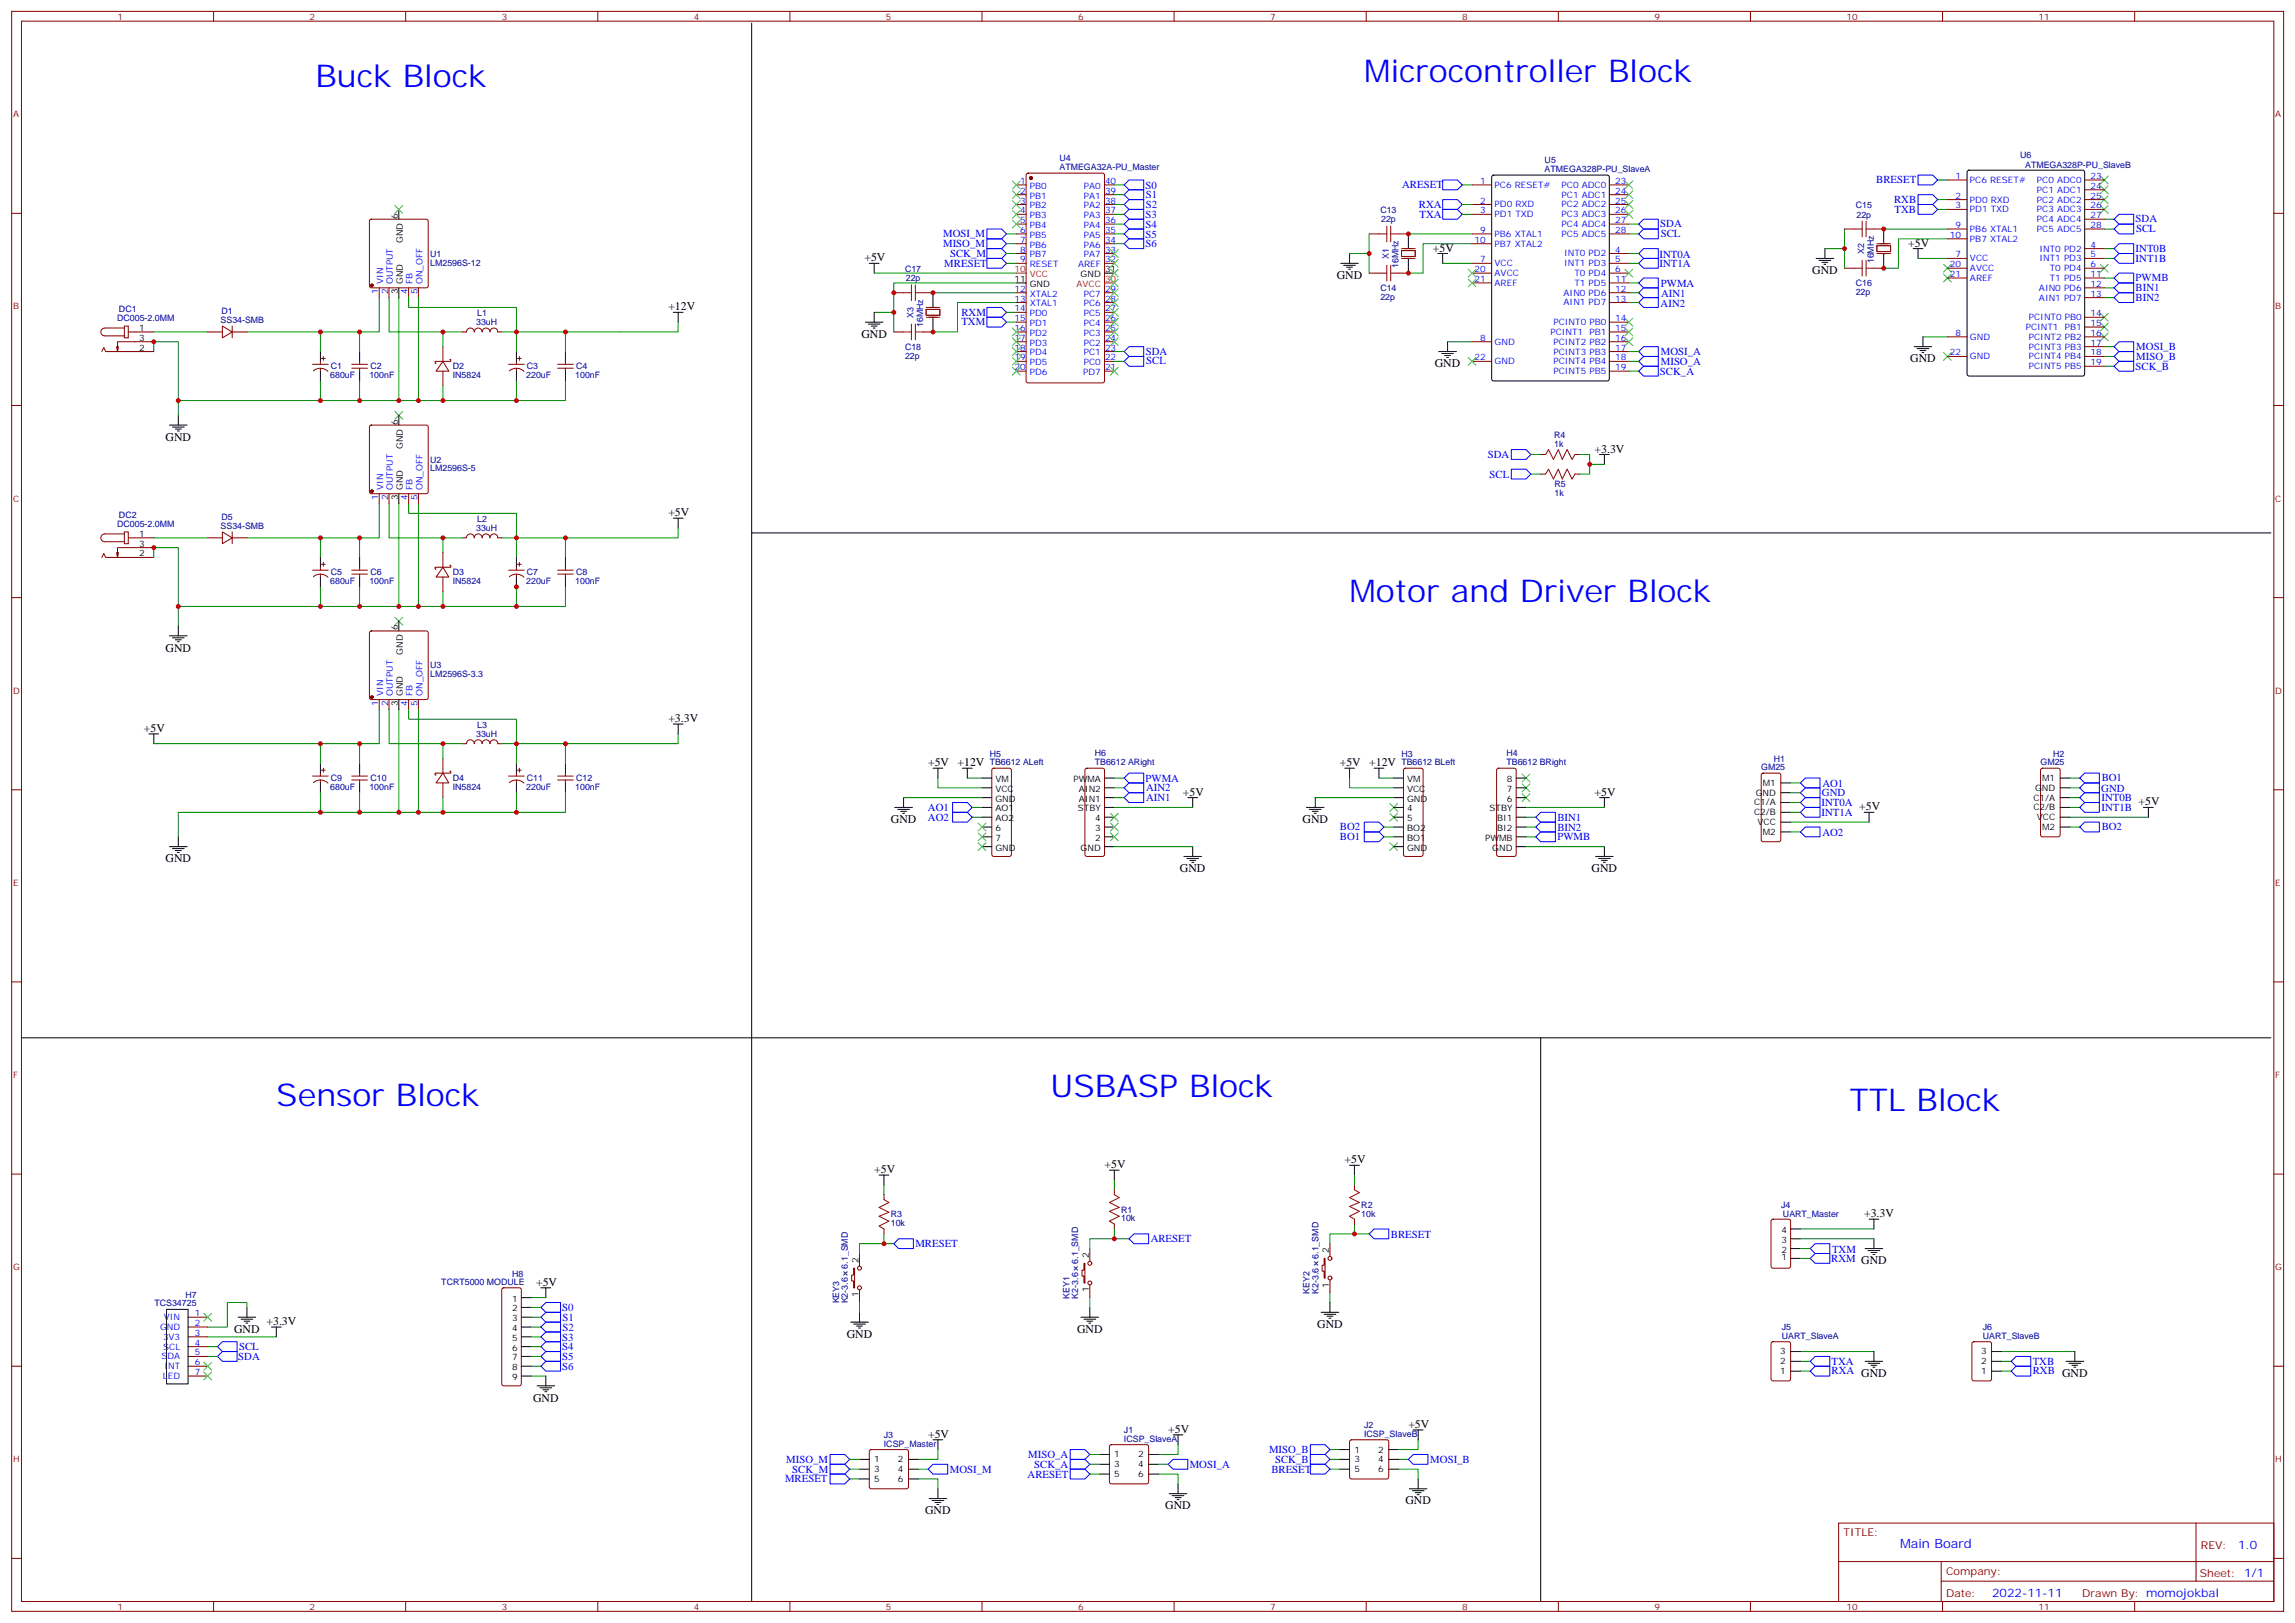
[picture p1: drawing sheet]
<svg xmlns="http://www.w3.org/2000/svg" width="826mm" height="584mm" viewBox="0 0 826 584" stroke-linecap="round" stroke-linejoin="round" font-family="sans-serif">
<defs><g id="words">
<g font-size="11.3" fill="#00f">
<text x="491" y="29.5">Microcontroller Block</text>
<text x="113.6" y="31.3">Buck Block</text>
<text x="485.7" y="216.5">Motor and Driver Block</text>
<text x="378.1" y="394.6">USBASP Block</text>
<text x="99.4" y="398.1">Sensor Block</text>
<text x="665.7" y="399.9">TTL Block</text>
</g>
<text font-size="4.6" fill="#00f" x="683.9" y="557.1">Main Board</text>
<g font-size="4.2">
<text x="686.8" y="88.8">+5V</text>
<text x="311.1" y="94.1">+5V</text>
<text x="515.7" y="90.5">+5V</text>
<text x="481.2" y="100.4">GND</text>
<text x="652.3" y="98.6">GND</text>
<text x="240.6" y="111.7">+12V</text>
<text x="310.1" y="121.6">GND</text>
<text x="687.5" y="130.4">GND</text>
<text x="516.4" y="132.2">GND</text>
<text x="59.6" y="158.6">GND</text>
<text x="573.9" y="162.8">+3.3V</text>
<text x="240.6" y="185.8">+5V</text>
<text x="59.6" y="234.5">GND</text>
<text x="51.8" y="263.4">+5V</text>
<text x="240.6" y="259.9">+3.3V</text>
<text x="334" y="275.7">+5V</text>
<text x="344.6" y="275.7">+12V</text>
<text x="482.2" y="275.7">+5V</text>
<text x="492.8" y="275.7">+12V</text>
<text x="425.8" y="286.3">+5V</text>
<text x="573.9" y="286.3">+5V</text>
<text x="669.2" y="291.6">+5V</text>
<text x="769.7" y="289.8">+5V</text>
<text x="320.6" y="296.2">GND</text>
<text x="468.8" y="296.2">GND</text>
<text x="59.6" y="310.3">GND</text>
<text x="424.7" y="313.8">GND</text>
<text x="572.9" y="313.8">GND</text>
<text x="484" y="418.6">+5V</text>
<text x="314.6" y="422.1">+5V</text>
<text x="397.5" y="420.4">+5V</text>
<text x="670.9" y="438">+3.3V</text>
<text x="192.9" y="462.7">+5V</text>
<text x="84.3" y="479.6">GND</text>
<text x="95.9" y="476.8">+3.3V</text>
<text x="387.7" y="479.6">GND</text>
<text x="474.1" y="477.9">GND</text>
<text x="304.8" y="481.4">GND</text>
<text x="191.9" y="504.3">GND</text>
<text x="420.5" y="515.6">+5V</text>
<text x="506.9" y="513.9">+5V</text>
<text x="334" y="517.4">+5V</text>
<text x="333" y="544.9">GND</text>
<text x="419.4" y="543.1">GND</text>
<text x="505.8" y="541.4">GND</text>
</g>
<g font-size="4.2" fill="#00f">
<text x="805.6" y="557.3">1.0</text>
<text x="717" y="574.7">2022-11-11</text>
</g>
<g font-size="3.9" fill="#00f">
<text x="675.3" y="66">BRESET</text>
<text x="412.3" y="67.9">S0</text>
<text x="412.4" y="71.4">S1</text>
<text x="504.7" y="67.7">ARESET</text>
<text x="412.4" y="74.9">S2</text>
<text x="510.7" y="75">RXA</text>
<text x="681.7" y="73">RXB</text>
<text x="681.9" y="76.6">TXB</text>
<text x="412.3" y="78.5">S3</text>
<text x="412.3" y="82">S4</text>
<text x="510.9" y="78.5">TXA</text>
<text x="597.6" y="81.8">SDA</text>
<text x="768.7" y="80">SDA</text>
<text x="768.9" y="83.5">SCL</text>
<text x="339.4" y="85.4">MOSI_M</text>
<text x="339.4" y="89">MISO_M</text>
<text x="412.3" y="85.5">S5</text>
<text x="412.3" y="89.1">S6</text>
<text x="597.8" y="85.3">SCL</text>
<text x="342" y="92.5">SCK_M</text>
<text x="597.3" y="92.7">INT0A</text>
<text x="768.7" y="94.2">INT1B</text>
<text x="768.7" y="90.7">INT0B</text>
<text x="339.9" y="96">MRESET</text>
<text x="597.3" y="96.2">INT1A</text>
<text x="768.7" y="101.2">PWMB</text>
<text x="597.8" y="103.2">PWMA</text>
<text x="597.8" y="106.7">AIN1</text>
<text x="768.7" y="104.8">BIN1</text>
<text x="346.1" y="113.6">RXM</text>
<text x="597.7" y="110.3">AIN2</text>
<text x="768.7" y="108.3">BIN2</text>
<text x="346" y="117.1">TXM</text>
<text x="412.4" y="127.6">SDA</text>
<text x="412.5" y="131.2">SCL</text>
<text x="597.8" y="127.9">MOSI_A</text>
<text x="597.8" y="131.4">MISO_A</text>
<text x="768.9" y="129.6">MISO_B</text>
<text x="768.9" y="126.1">MOSI_B</text>
<text x="597.5" y="134.9">SCK_A</text>
<text x="768.7" y="133.1">SCK_B</text>
<text x="535.5" y="164.8">SDA</text>
<text x="536.1" y="171.9">SCL</text>
<text x="412.3" y="281.3">PWMA</text>
<text x="756.4" y="281.2">BO1</text>
<text x="412.5" y="284.8">AIN2</text>
<text x="655.8" y="286.6">GND</text>
<text x="655.9" y="283.1">AO1</text>
<text x="756.3" y="284.8">GND</text>
<text x="334" y="291.8">AO1</text>
<text x="412.5" y="288.3">AIN1</text>
<text x="655.6" y="290.1">INT0A</text>
<text x="655.6" y="293.7">INT1A</text>
<text x="756.4" y="291.7">INT1B</text>
<text x="756.4" y="288.2">INT0B</text>
<text x="334" y="295.3">AO2</text>
<text x="482.2" y="298.8">BO2</text>
<text x="560.5" y="298.9">BIN2</text>
<text x="560.5" y="295.3">BIN1</text>
<text x="756.4" y="298.8">BO2</text>
<text x="482.2" y="302.4">BO1</text>
<text x="560.5" y="302.4">PWMB</text>
<text x="655.9" y="300.7">AO2</text>
<text x="329.5" y="448.7">MRESET</text>
<text x="414.2" y="447.1">ARESET</text>
<text x="500.6" y="445.3">BRESET</text>
<text x="659.1" y="454.3">RXM GND</text>
<text x="659.4" y="450.7">TXM</text>
<text x="202.4" y="471.8">S0</text>
<text x="202.5" y="478.9">S2</text>
<text x="202.5" y="475.3">S1</text>
<text x="86" y="485.8">SCL</text>
<text x="202.4" y="485.9">S4</text>
<text x="202.4" y="482.4">S3</text>
<text x="85.8" y="489.3">SDA</text>
<text x="202.4" y="489.5">S5</text>
<text x="659.2" y="491.1">TXA</text>
<text x="731.6" y="491.1">TXB</text>
<text x="202.4" y="493">S6</text>
<text x="659.2" y="494.6">RXA GND</text>
<text x="731.6" y="494.6">RXB GND</text>
<text x="283" y="526.4">MISO_M</text>
<text x="370.1" y="524.6">MISO_A</text>
<text x="456.8" y="522.9">MISO_B</text>
<text x="458.9" y="526.4">SCK_B</text>
<text x="514.8" y="526.5">MOSI_B</text>
<text x="282.5" y="533.5">MRESET</text>
<text x="285.2" y="529.9">SCK_M</text>
<text x="341.9" y="530">MOSI_M</text>
<text x="369.9" y="531.8">ARESET</text>
<text x="372.3" y="528.1">SCK_A</text>
<text x="428.2" y="528.3">MOSI_A</text>
<text x="457.6" y="529.9">BRESET</text>
</g>
<g font-size="3.9" fill="#800">
<text x="663.5" y="552.7">TITLE:</text>
<text x="792.2" y="557.3">REV:</text>
<text x="700.4" y="566.9">Company:</text>
<text x="791.8" y="567.5">Sheet: 1/1</text>
<text x="700.4" y="574.5">Date:</text>
<text x="749.5" y="574.6">Drawn By: momojokbal</text>
</g>
<g font-size="3.2" fill="#800">
<text x="42.3" y="7.1">1</text>
<text x="111.4" y="7.1">2</text>
<text x="180.6" y="7.1">3</text>
<text x="249.7" y="7.1">4</text>
<text x="318.9" y="7.1">5</text>
<text x="388" y="7.1">6</text>
<text x="457.2" y="7.1">7</text>
<text x="526.3" y="7.1">8</text>
<text x="595.5" y="7.1">9</text>
<text x="664.6" y="7.1">10</text>
<text x="733.7" y="7.1">11</text>
<text x="4.7" y="42.2">A</text>
<text x="818.9" y="42.2">A</text>
<text x="4.7" y="111.3">B</text>
<text x="818.9" y="111.3">B</text>
<text x="4.7" y="180.5">C</text>
<text x="818.9" y="180.5">C</text>
<text x="4.7" y="249.6">D</text>
<text x="818.9" y="249.6">D</text>
<text x="4.7" y="318.8">E</text>
<text x="818.9" y="318.8">E</text>
<text x="4.7" y="387.9">F</text>
<text x="818.9" y="387.9">F</text>
<text x="4.7" y="457.1">G</text>
<text x="818.9" y="457.1">G</text>
<text x="4.7" y="526.2">H</text>
<text x="818.9" y="526.2">H</text>
<text x="42.3" y="579.3">1</text>
<text x="111.4" y="579.3">2</text>
<text x="180.6" y="579.3">3</text>
<text x="249.7" y="579.3">4</text>
<text x="318.9" y="579.3">5</text>
<text x="388" y="579.3">6</text>
<text x="457.2" y="579.3">7</text>
<text x="526.3" y="579.3">8</text>
<text x="595.5" y="579.3">9</text>
<text x="664.6" y="579.3">10</text>
<text x="733.7" y="579.3">11</text>
</g>
<g font-size="3.2" fill="#000080">
<text x="381.3" y="58">U4</text>
<text x="556" y="58.8">U5</text>
<text x="727.1" y="57">U6</text>
<text x="381.3" y="61.2">ATMEGA32A-PU_Master</text>
<text x="556" y="61.9">ATMEGA328P-PU_SlaveA</text>
<text x="728.9" y="60.6">ATMEGA328P-PU_SlaveB</text>
<text x="496.8" y="76.5">C13</text>
<text x="667.9" y="74.8">C15</text>
<text x="497.1" y="80.1">22p</text>
<text x="668.2" y="78.3">22p</text>
<text x="154.8" y="95.5">LM2596S-12</text>
<text x="154.8" y="92.4">U1</text>
<text x="499.9" y="93.3" transform="rotate(-90 499.9 93.3)">X1</text>
<text x="671" y="91.5" transform="rotate(-90 671 91.5)">X2</text>
<text x="674.5" y="94.8" transform="rotate(-90 674.5 94.8)">16MHz</text>
<text x="325.7" y="97.7">C17</text>
<text x="326" y="101.2">22p</text>
<text x="503.4" y="96.5" transform="rotate(-90 503.4 96.5)">16MHz</text>
<text x="496.8" y="107.9">22p</text>
<text x="496.8" y="104.8">C14</text>
<text x="667.9" y="106.1">22p</text>
<text x="667.9" y="103">C16</text>
<text x="42.8" y="112.3">DC1</text>
<text x="79.7" y="113.1">D1</text>
<text x="171.7" y="113.8">L1</text>
<text x="42.2" y="115.4">DC005-2.0MM</text>
<text x="79.4" y="116.3">SS34-SMB</text>
<text x="171.4" y="117">33uH</text>
<text x="328.8" y="114.5" transform="rotate(-90 328.8 114.5)">X3</text>
<text x="332.3" y="117.7" transform="rotate(-90 332.3 117.7)">16MHz</text>
<text x="325.7" y="125.9">C18</text>
<text x="325.7" y="129">22p</text>
<text x="118.9" y="136.1">680uF</text>
<text x="119" y="132.9">C1</text>
<text x="133" y="136">100nF</text>
<text x="133.3" y="132.9">C2</text>
<text x="162.9" y="136.2">IN5824</text>
<text x="162.9" y="132.9">D2</text>
<text x="189.4" y="136.1">220uF</text>
<text x="189.6" y="132.9">C3</text>
<text x="207" y="136">100nF</text>
<text x="207.4" y="132.9">C4</text>
<text x="559.4" y="160.7">1k</text>
<text x="559.4" y="157.5">R4</text>
<text x="154.8" y="166.5">U2</text>
<text x="154.8" y="169.6">LM2596S-5</text>
<text x="559.5" y="178.4">1k</text>
<text x="559.5" y="175.3">R5</text>
<text x="42.2" y="189.5">DC005-2.0MM</text>
<text x="42.8" y="186.4">DC2</text>
<text x="79.4" y="190.4">SS34-SMB</text>
<text x="79.7" y="187.2">D5</text>
<text x="171.4" y="191.1">33uH</text>
<text x="171.7" y="187.9">L2</text>
<text x="119" y="207">C5</text>
<text x="133.3" y="206.9">C6</text>
<text x="162.9" y="207">D3</text>
<text x="189.6" y="207">C7</text>
<text x="207.4" y="206.9">C8</text>
<text x="118.9" y="210.2">680uF</text>
<text x="133" y="210.1">100nF</text>
<text x="162.9" y="210.2">IN5824</text>
<text x="189.4" y="210.2">220uF</text>
<text x="207" y="210.1">100nF</text>
<text x="154.8" y="243.7">LM2596S-3.3</text>
<text x="154.8" y="240.5">U3</text>
<text x="171.7" y="262">L3</text>
<text x="171.4" y="265.1">33uH</text>
<text x="356.2" y="275.4">TB6612 ALeft</text>
<text x="356.2" y="272.4">H5</text>
<text x="394" y="275.4">TB6612 ARight</text>
<text x="394" y="272.2">H6</text>
<text x="504.4" y="275.4">TB6612 BLeft</text>
<text x="504.4" y="272.4">H3</text>
<text x="542.2" y="275.4">TB6612 BRight</text>
<text x="542.2" y="272.2">H4</text>
<text x="638.5" y="274">H1</text>
<text x="734.4" y="275.4">GM25</text>
<text x="739" y="272.3">H2</text>
<text x="119" y="281.1">C9</text>
<text x="133.3" y="281">C10</text>
<text x="162.9" y="281.1">D4</text>
<text x="189.6" y="281.1">C11</text>
<text x="207.4" y="281">C12</text>
<text x="633.9" y="277.1">GM25</text>
<text x="118.9" y="284.3">680uF</text>
<text x="133" y="284.2">100nF</text>
<text x="162.9" y="284.3">IN5824</text>
<text x="189.4" y="284.3">220uF</text>
<text x="207" y="284.2">100nF</text>
<text x="403.5" y="436.3">R1</text>
<text x="490" y="437.8">10k</text>
<text x="490" y="434.6">R2</text>
<text x="641.1" y="434.6">J4</text>
<text x="320.6" y="441.3">10k</text>
<text x="320.6" y="438.1">R3</text>
<text x="403.5" y="439.5">10k</text>
<text x="641.7" y="438.1">UART_Master</text>
<text x="388.1" y="454.7" transform="rotate(-90 388.1 454.7)">6.1_SMD</text>
<text x="474.5" y="453" transform="rotate(-90 474.5 453)">6.1_SMD</text>
<text x="184.3" y="459.4">H8</text>
<text x="305.2" y="456.5" transform="rotate(-90 305.2 456.5)">6.1_SMD</text>
<text x="66.7" y="466.9">H7</text>
<text x="158.8" y="462.4">TCRT5000 MODULE</text>
<text x="384.9" y="467.3" transform="rotate(-90 384.9 467.3)">KEY1</text>
<text x="388.1" y="467.3" transform="rotate(-90 388.1 467.3)">K2-3.6</text>
<text x="471.4" y="465.5" transform="rotate(-90 471.4 465.5)">KEY2</text>
<text x="474.5" y="465.5" transform="rotate(-90 474.5 465.5)">K2-3.6</text>
<text x="55.6" y="470.1">TCS34725</text>
<text x="302" y="469" transform="rotate(-90 302 469)">KEY3</text>
<text x="305.2" y="469" transform="rotate(-90 305.2 469)">K2-3.6</text>
<text x="641.3" y="478.7">J5</text>
<text x="713.7" y="478.7">J6</text>
<text x="641.3" y="481.8">UART_SlaveA</text>
<text x="713.7" y="481.8">UART_SlaveB</text>
<text x="404.6" y="515.8">J1</text>
<text x="491" y="514">J2</text>
<text x="318.1" y="520.6">ICSP_Master</text>
<text x="318.1" y="517.5">J3</text>
<text x="404.6" y="518.8">ICSP_SlaveA</text>
<text x="491" y="517">ICSP_SlaveB</text>
</g>
<g font-size="3.2" fill="#00f">
<text x="703.9" y="64.4">1</text>
<text x="709" y="65.8">PC6 RESET#</text>
<text x="733.2" y="65.8">PC0 ADC0</text>
<text x="752.4" y="64.4">23</text>
<text x="367.1" y="66.2">1</text>
<text x="367.1" y="69.7">2</text>
<text x="370.6" y="67.9">PB0</text>
<text x="370.6" y="71.5">PB1</text>
<text x="390.1" y="71.5">PA1</text>
<text x="390.1" y="67.9">PA0</text>
<text x="397.7" y="69.7">39</text>
<text x="397.7" y="66.2">40</text>
<text x="532.8" y="66.2">1</text>
<text x="538" y="67.6">PC6 RESET#</text>
<text x="562.1" y="67.6">PC0 ADC0</text>
<text x="562.1" y="71.1">PC1 ADC1</text>
<text x="581.3" y="66.2">23</text>
<text x="581.3" y="69.7">24</text>
<text x="703.9" y="71.5">2</text>
<text x="733.2" y="69.4">PC1 ADC1</text>
<text x="752.4" y="67.9">24</text>
<text x="752.4" y="71.5">25</text>
<text x="367.1" y="73.2">3</text>
<text x="367.1" y="76.8">4</text>
<text x="370.6" y="75">PB2</text>
<text x="390.1" y="75">PA2</text>
<text x="397.7" y="76.8">37</text>
<text x="397.7" y="73.2">38</text>
<text x="532.8" y="73.2">2</text>
<text x="532.8" y="76.8">3</text>
<text x="538" y="74.6">PD0 RXD</text>
<text x="562.1" y="74.6">PC2 ADC2</text>
<text x="581.3" y="73.2">25</text>
<text x="581.3" y="76.8">26</text>
<text x="703.9" y="75">3</text>
<text x="709" y="72.9">PD0 RXD</text>
<text x="709" y="76.4">PD1 TXD</text>
<text x="733.2" y="72.9">PC2 ADC2</text>
<text x="733.2" y="76.4">PC3 ADC3</text>
<text x="752.4" y="75">26</text>
<text x="367.1" y="80.3">5</text>
<text x="367.1" y="83.8">6</text>
<text x="370.6" y="78.5">PB3</text>
<text x="370.6" y="82.1">PB4</text>
<text x="390.1" y="82.1">PA4</text>
<text x="390.1" y="78.5">PA3</text>
<text x="397.7" y="83.8">35</text>
<text x="397.7" y="80.3">36</text>
<text x="532.8" y="83.8">9</text>
<text x="538" y="78.2">PD1 TXD</text>
<text x="562.1" y="78.2">PC3 ADC3</text>
<text x="562.1" y="81.7">PC4 ADC4</text>
<text x="581.3" y="80.3">27</text>
<text x="581.3" y="83.8">28</text>
<text x="703.9" y="82.1">9</text>
<text x="709" y="83.5">PB6 XTAL1</text>
<text x="733.2" y="79.9">PC4 ADC4</text>
<text x="733.2" y="83.5">PC5 ADC5</text>
<text x="752.4" y="78.5">27</text>
<text x="752.4" y="82.1">28</text>
<text x="367.1" y="87.3">7</text>
<text x="370.6" y="85.6">PB5</text>
<text x="370.6" y="89.1">PB6</text>
<text x="390.1" y="89.1">PA6</text>
<text x="390.1" y="85.6">PA5</text>
<text x="397.7" y="87.3">34</text>
<text x="530.7" y="87.3">10</text>
<text x="538" y="85.2">PB6 XTAL1</text>
<text x="538" y="88.8">PB7 XTAL2</text>
<text x="562.1" y="85.2">PC5 ADC5</text>
<text x="701.8" y="85.6">10</text>
<text x="709" y="87">PB7 XTAL2</text>
<text x="752.4" y="89.1">4</text>
<text x="367.1" y="90.9">8</text>
<text x="367.1" y="94.4">9</text>
<text x="370.6" y="92.6">PB7</text>
<text x="390.1" y="92.6">PA7</text>
<text x="397.7" y="94.4">32</text>
<text x="397.7" y="90.9">33</text>
<text x="532.8" y="94.4">7</text>
<text x="538" y="95.8">VCC</text>
<text x="563" y="92.3">INT0 PD2</text>
<text x="563" y="95.8">INT1 PD3</text>
<text x="581.3" y="90.9">4</text>
<text x="581.3" y="94.4">5</text>
<text x="703.9" y="92.6">7</text>
<text x="709" y="94.1">VCC</text>
<text x="734.1" y="90.5">INT0 PD2</text>
<text x="734.1" y="94.1">INT1 PD3</text>
<text x="752.4" y="92.6">5</text>
<text x="370.6" y="96.2">RESET</text>
<text x="388" y="96.2">AREF</text>
<text x="530.7" y="97.9">20</text>
<text x="530.7" y="101.5">21</text>
<text x="538" y="99.3">AVCC</text>
<text x="566.7" y="99.3">T0 PD4</text>
<text x="581.3" y="97.9">6</text>
<text x="581.3" y="101.5">11</text>
<text x="701.8" y="96.2">20</text>
<text x="701.8" y="99.7">21</text>
<text x="709" y="97.6">AVCC</text>
<text x="709" y="101.1">AREF</text>
<text x="737.8" y="97.6">T0 PD4</text>
<text x="737.8" y="101.1">T1 PD5</text>
<text x="752.4" y="96.2">6</text>
<text x="752.4" y="99.7">11</text>
<text x="136.1" y="105.8" transform="rotate(-90 136.1 105.8)">1</text>
<text x="137.9" y="102.3" transform="rotate(-90 137.9 102.3)">VIN</text>
<text x="139.7" y="105.8" transform="rotate(-90 139.7 105.8)">2</text>
<text x="141.4" y="102.3" transform="rotate(-90 141.4 102.3)">OUTPUT</text>
<text x="146.7" y="105.8" transform="rotate(-90 146.7 105.8)">4</text>
<text x="148.5" y="102.3" transform="rotate(-90 148.5 102.3)">FB</text>
<text x="150.2" y="105.8" transform="rotate(-90 150.2 105.8)">5</text>
<text x="152" y="102.3" transform="rotate(-90 152 102.3)">ON_OFF</text>
<text x="365.1" y="105">12</text>
<text x="370.6" y="106.8">XTAL2</text>
<text x="390.1" y="106.8">PC7</text>
<text x="397.7" y="105">29</text>
<text x="538" y="102.9">AREF</text>
<text x="562.8" y="106.4">AIN0 PD6</text>
<text x="566.7" y="102.9">T1 PD5</text>
<text x="581.3" y="105">12</text>
<text x="733.9" y="104.6">AIN0 PD6</text>
<text x="752.4" y="103.2">12</text>
<text x="752.4" y="106.8">13</text>
<text x="365.1" y="108.5">13</text>
<text x="365.1" y="112">14</text>
<text x="370.6" y="110.3">XTAL1</text>
<text x="370.6" y="113.8">PD0</text>
<text x="390.1" y="113.8">PC5</text>
<text x="390.1" y="110.3">PC6</text>
<text x="397.7" y="112">27</text>
<text x="397.7" y="108.5">28</text>
<text x="562.8" y="109.9">AIN1 PD7</text>
<text x="581.3" y="108.5">13</text>
<text x="733.9" y="108.2">AIN1 PD7</text>
<text x="752.4" y="113.8">14</text>
<text x="365.1" y="115.6">15</text>
<text x="365.1" y="119.1">16</text>
<text x="370.6" y="117.3">PD1</text>
<text x="390.1" y="117.3">PC4</text>
<text x="397.7" y="119.1">25</text>
<text x="397.7" y="115.6">26</text>
<text x="559.1" y="117">PCINT0 PB0</text>
<text x="581.3" y="115.6">14</text>
<text x="581.3" y="119.1">15</text>
<text x="729.1" y="118.7">PCINT1</text>
<text x="730.2" y="115.2">PCINT0 PB0</text>
<text x="743.2" y="118.7">PB1</text>
<text x="752.4" y="117.3">15</text>
<text x="365.1" y="122.6">17</text>
<text x="370.6" y="120.9">PD2</text>
<text x="370.6" y="124.4">PD3</text>
<text x="390.1" y="124.4">PC2</text>
<text x="390.1" y="120.9">PC3</text>
<text x="397.7" y="122.6">24</text>
<text x="532.8" y="122.6">8</text>
<text x="538" y="124">GND</text>
<text x="558" y="120.5">PCINT1</text>
<text x="559.1" y="124">PCINT2 PB2</text>
<text x="572.1" y="120.5">PB1</text>
<text x="581.3" y="122.6">16</text>
<text x="703.9" y="120.9">8</text>
<text x="709" y="122.3">GND</text>
<text x="730.2" y="122.3">PCINT2 PB2</text>
<text x="730.2" y="125.8">PCINT3 PB3</text>
<text x="752.4" y="120.9">16</text>
<text x="752.4" y="124.4">17</text>
<text x="365.1" y="126.2">18</text>
<text x="365.1" y="129.7">19</text>
<text x="370.6" y="127.9">PD4</text>
<text x="370.6" y="131.4">PD5</text>
<text x="390.1" y="131.4">PC0</text>
<text x="390.1" y="127.9">PC1</text>
<text x="397.7" y="129.7">22</text>
<text x="397.7" y="126.2">23</text>
<text x="530.7" y="129.7">22</text>
<text x="538" y="131.1">GND</text>
<text x="559.1" y="127.6">PCINT3 PB3</text>
<text x="559.1" y="131.1">PCINT4 PB4</text>
<text x="581.3" y="126.2">17</text>
<text x="581.3" y="129.7">18</text>
<text x="701.8" y="127.9">22</text>
<text x="709" y="129.3">GND</text>
<text x="730.2" y="129.3">PCINT4 PB4</text>
<text x="752.4" y="127.9">18</text>
<text x="752.4" y="131.4">19</text>
<text x="365.1" y="133.2">20</text>
<text x="370.6" y="135">PD6</text>
<text x="389.9" y="135">PD7</text>
<text x="397.7" y="133.2">21</text>
<text x="559.1" y="134.6">PCINT5 PB5</text>
<text x="581.3" y="133.2">19</text>
<text x="730.2" y="132.9">PCINT5 PB5</text>
<text x="136.1" y="179.8" transform="rotate(-90 136.1 179.8)">1</text>
<text x="137.9" y="176.4" transform="rotate(-90 137.9 176.4)">VIN</text>
<text x="139.7" y="179.8" transform="rotate(-90 139.7 179.8)">2</text>
<text x="141.4" y="176.4" transform="rotate(-90 141.4 176.4)">OUTPUT</text>
<text x="146.7" y="179.8" transform="rotate(-90 146.7 179.8)">4</text>
<text x="148.5" y="176.4" transform="rotate(-90 148.5 176.4)">FB</text>
<text x="150.2" y="179.8" transform="rotate(-90 150.2 179.8)">5</text>
<text x="152" y="176.4" transform="rotate(-90 152 176.4)">ON_OFF</text>
<text x="137.9" y="250.4" transform="rotate(-90 137.9 250.4)">VIN</text>
<text x="141.4" y="250.4" transform="rotate(-90 141.4 250.4)">OUTPUT</text>
<text x="148.5" y="250.4" transform="rotate(-90 148.5 250.4)">FB</text>
<text x="152" y="250.4" transform="rotate(-90 152 250.4)">ON_OFF</text>
<text x="136.1" y="253.9" transform="rotate(-90 136.1 253.9)">1</text>
<text x="139.7" y="253.9" transform="rotate(-90 139.7 253.9)">2</text>
<text x="146.7" y="253.9" transform="rotate(-90 146.7 253.9)">4</text>
<text x="150.2" y="253.9" transform="rotate(-90 150.2 253.9)">5</text>
<text x="70.2" y="473.6">1</text>
<text x="57.6" y="478.6">GND</text>
<text x="59" y="475.1">VIN</text>
<text x="70.2" y="477.2">2</text>
<text x="58.7" y="482.1">3V3</text>
<text x="58.7" y="485.6">SCL</text>
<text x="70.2" y="480.7">3</text>
<text x="70.2" y="484.2">4</text>
<text x="58.1" y="489.2">SDA</text>
<text x="70.2" y="487.8">5</text>
<text x="70.2" y="491.3">6</text>
<text x="58.7" y="496.2">LED</text>
<text x="59.2" y="492.7">INT</text>
<text x="70.2" y="494.8">7</text>
</g>
<g font-size="3.2">
<text x="143.2" y="78.7" transform="rotate(-90 143.2 78.7)">6</text>
<text x="145" y="87.5" transform="rotate(-90 145 87.5)">GND</text>
<text x="365.1" y="101.5">11</text>
<text x="389" y="99.7">GND</text>
<text x="397.7" y="97.9">31</text>
<text x="143.2" y="105.8" transform="rotate(-90 143.2 105.8)">3</text>
<text x="145" y="102.3" transform="rotate(-90 145 102.3)">GND</text>
<text x="370.6" y="103.2">GND</text>
<text x="50.1" y="119.1">1</text>
<text x="50.1" y="122.6">3</text>
<text x="50.1" y="126.2">2</text>
<text x="143.2" y="152.8" transform="rotate(-90 143.2 152.8)">6</text>
<text x="145" y="161.6" transform="rotate(-90 145 161.6)">GND</text>
<text x="143.2" y="179.8" transform="rotate(-90 143.2 179.8)">3</text>
<text x="145" y="176.4" transform="rotate(-90 145 176.4)">GND</text>
<text x="50.1" y="196.7">3</text>
<text x="50.1" y="193.2">1</text>
<text x="50.1" y="200.2">2</text>
<text x="143.2" y="226.9" transform="rotate(-90 143.2 226.9)">6</text>
<text x="145" y="235.6" transform="rotate(-90 145 235.6)">GND</text>
<text x="145" y="250.4" transform="rotate(-90 145 250.4)">GND</text>
<text x="143.2" y="253.9" transform="rotate(-90 143.2 253.9)">3</text>
<text x="358.3" y="281.4">VM</text>
<text x="386.3" y="281.4">PWMA</text>
<text x="506.4" y="281.4">VM</text>
<text x="542.4" y="281.4">8</text>
<text x="735.1" y="281">M1</text>
<text x="358.3" y="284.9">VCC</text>
<text x="388.3" y="284.9">AIN2</text>
<text x="506.4" y="284.9">VCC</text>
<text x="542.4" y="284.9">7</text>
<text x="631.9" y="286.3">GND</text>
<text x="634.5" y="282.8">M1</text>
<text x="732.5" y="284.6">GND</text>
<text x="358.3" y="288.4">GND</text>
<text x="358.3" y="292">AO1</text>
<text x="388" y="292">STBY</text>
<text x="388.3" y="288.4">AIN1</text>
<text x="506.4" y="288.4">GND</text>
<text x="506.4" y="292">4</text>
<text x="536.2" y="292">STBY</text>
<text x="542.4" y="288.4">6</text>
<text x="631.3" y="293.4">C2/B</text>
<text x="631.4" y="289.8">C1/A</text>
<text x="731.9" y="291.6">C2/B</text>
<text x="731.9" y="288.1">C1/A</text>
<text x="358.3" y="295.5">AO2</text>
<text x="358.3" y="299">6</text>
<text x="394.2" y="299">3</text>
<text x="394.2" y="295.5">4</text>
<text x="506.4" y="295.5">5</text>
<text x="506.4" y="299">BO2</text>
<text x="538.9" y="299">BI2</text>
<text x="538.9" y="295.5">BI1</text>
<text x="632.6" y="296.9">VCC</text>
<text x="733.1" y="295.1">VCC</text>
<text x="735.1" y="298.7">M2</text>
<text x="358.3" y="302.5">7</text>
<text x="394.2" y="302.5">2</text>
<text x="506.4" y="302.5">BO1</text>
<text x="534.5" y="302.5">PWMB</text>
<text x="634.5" y="300.4">M2</text>
<text x="358.3" y="306.1">GND</text>
<text x="389" y="306.1">GND</text>
<text x="506.4" y="306.1">GND</text>
<text x="537.1" y="306.1">GND</text>
<text x="641.2" y="443.7">4</text>
<text x="641.2" y="447.2">3</text>
<text x="309" y="454.6" transform="rotate(-90 309 454.6)">2</text>
<text x="391.9" y="452.8" transform="rotate(-90 391.9 452.8)">2</text>
<text x="478.3" y="451.1" transform="rotate(-90 478.3 451.1)">2</text>
<text x="641.2" y="453.5">1</text>
<text x="641.2" y="450.7">2</text>
<text x="309" y="466.8" transform="rotate(-90 309 466.8)">1</text>
<text x="391.9" y="465.1" transform="rotate(-90 391.9 465.1)">1</text>
<text x="478.3" y="463.3" transform="rotate(-90 478.3 463.3)">1</text>
<text x="184.3" y="468.3">1</text>
<text x="184.3" y="471.9">2</text>
<text x="184.3" y="475.4">3</text>
<text x="184.3" y="478.9">4</text>
<text x="184.3" y="482.5">5</text>
<text x="184.3" y="486">6</text>
<text x="184.3" y="489.5">7</text>
<text x="640.7" y="487.4">3</text>
<text x="640.7" y="490.9">2</text>
<text x="713" y="487.4">3</text>
<text x="713" y="490.9">2</text>
<text x="184.3" y="493">8</text>
<text x="184.3" y="496.6">9</text>
<text x="640.7" y="494.5">1</text>
<text x="713" y="494.5">1</text>
<text x="314.6" y="526.2">1</text>
<text x="323.2" y="526.2">2</text>
<text x="401.1" y="524.4">1</text>
<text x="401.1" y="528">3</text>
<text x="409.6" y="524.4">2</text>
<text x="409.6" y="528">4</text>
<text x="487.5" y="522.7">1</text>
<text x="487.5" y="526.2">3</text>
<text x="496.1" y="522.7">2</text>
<text x="496.1" y="526.2">4</text>
<text x="314.6" y="529.7">3</text>
<text x="314.6" y="533.3">5</text>
<text x="323.2" y="529.7">4</text>
<text x="323.2" y="533.3">6</text>
<text x="401.1" y="531.5">5</text>
<text x="409.6" y="531.5">6</text>
<text x="487.5" y="529.7">5</text>
<text x="496.1" y="529.7">6</text>
</g>
<g font-size="3.2" fill="#f00">
<text x="365.1" y="97.9">10</text>
<text x="370.6" y="99.7">VCC</text>
<text x="397.7" y="101.5">30</text>
<text x="387.5" y="103.2">AVCC</text>
</g>
</g></defs>
<g fill="none" stroke="#870000" stroke-width=".36">
<path d="M4.2 4.1h817.7v575.7h-817.7zM7.7 7.6h810.7v568.7h-810.7zM76.9 4.1v3.5M146 4.1v3.5M215.2 4.1v3.5M284.3 4.1v3.5M353.4 4.1v3.5M422.6 4.1v3.5M491.7 4.1v3.5M560.9 4.1v3.5M630 4.1v3.5M699.2 4.1v3.5"/>
<path d="M768.3 4.1v3.5M4.2 76.8h3.5M133.2 79.1l.5-.2h19.7l.5 .2 .2 .5v23.3l-.2 .5-.5 .2h-19.7l-.5-.3-.2-.4v-23.3zM365.8 66.5h3.5M365.8 70.1h3.5M365.8 73.6h3.5M365.8 77.1h3.5M369.6 62.5l.4-.2h26.8l.7 .4v74.4l-.4 .6-27.1 .1-.6-.5-.1-74.3zM397.5 66.5h3.6M397.5 70.1h3.6M397.5 73.6h3.6M397.5 77.1h3.6"/>
<path d="M529.8 66.5h7.1M529.8 73.6h7.1M529.8 77.1h7.1M579.2 66.5h7.1M579.2 70.1h7.1M579.2 73.6h7.1M579.2 77.1h7.1M700.9 64.8h7.1M700.9 71.8h7.1M700.9 75.4h7.1M750.3 64.8h7.1M750.3 71.8h7.1"/>
<path d="M750.3 75.4h7.1M750.3 68.3h7.1M750.3 78.9h7.1M818.4 76.8h3.5M365.8 80.6h3.5M365.8 84.2h3.5M365.8 87.7h3.5M365.8 91.2h3.5M365.8 94.8h3.5M397.5 80.6h3.6M397.5 84.2h3.6M397.5 87.7h3.6"/>
<path d="M397.5 91.2h3.6M397.5 94.8h3.6M492.8 84.2h3.5M492.8 98.3h3.5M503.4 84.2h3.5M503.4 98.3h3.5M529.8 84.2h7.1M529.8 87.7h7.1M529.8 94.8h7.1M529.8 98.3h7.1M579.2 80.6h7.1M579.2 84.2h7.1"/>
<path d="M579.2 91.2h7.1M579.2 94.8h7.1M579.2 98.3h7.1M663.9 82.4h3.5M663.9 96.5h3.5M674.5 82.4h3.5M674.5 96.5h3.5M700.9 82.4h7.1M700.9 96.5h7.1M700.9 93h7.1M700.9 85.9h7.1M750.3 82.4h7.1"/>
<path d="M750.3 96.5h7.1M750.3 89.5h7.1M750.3 93h7.1M44.8 117.3h1.4v4.3h-1.4zM44.8 118h-7.1a1.41 1.41 0 0 0-1.4 1.5 1.41 1.41 0 0 0 1.4 1.4h7.1M46.2 119.5h9.2M74.8 119.5h5.2M80 117.3l3.6 2.2-3.6 2.1zM83.6 119.5h5.3M83.6 117.3v4.3M136.5 103.6v3.5M140 103.6v3.5"/>
<path d="M147.1 103.6v3.5M150.6 103.6v3.5M166.5 119.5h1.4M167.9 119.4a1.41 1.41 0 0 1 1.4-1.4 1.41 1.41 0 0 1 1.4 1.5M170.7 119.4a1.41 1.41 0 0 1 1.4-1.4 1.41 1.41 0 0 1 1.4 1.5M173.5 119.4a1.41 1.41 0 0 1 1.4-1.4 1.41 1.41 0 0 1 1.5 1.5M176.4 119.4a1.41 1.41 0 0 1 1.4-1.4 1.41 1.41 0 0 1 1.4 1.5h1.4M321.7 119.5h3.5M321.7 105.3h3.5M332.3 119.5h3.5M332.3 105.3h3.5M365.8 119.5h3.5"/>
<path d="M365.8 105.3h3.5M365.8 108.9h3.5M365.8 112.4h3.5M365.8 115.9h3.5M397.5 119.5h3.6M397.5 105.3h3.6M397.5 108.9h3.6M397.5 112.4h3.6M397.5 115.9h3.6M529.8 101.8h7.1M579.2 119.5h7.1M579.2 105.3h7.1"/>
<path d="M579.2 108.9h7.1M579.2 115.9h7.1M579.2 101.8h7.1M700.9 100h7.1M750.3 100h7.1M750.3 103.6h7.1M750.3 107.1h7.1M750.3 114.2h7.1M750.3 117.7h7.1M36.7 126.5l.7-1.4 .7 1.4h17.3M42.7 124.7l-.4 1.8M55.4 123h-13.1v3.5l-.4-1.8"/>
<path d="M112.5 131.1h5.6M112.8 133.5a3.8 3.8 0 0 1 5.2 .1M115.3 130v1.1M115.3 132.5v1.1M115.7 129h1.4M116.4 128.3v1.4M126.6 131.1h5.7M126.6 132.5h5.7M129.4 130v1.1M129.4 132.5v1.1M159.4 130l2.1 3.6h-4.5zM159.4 124.7v5.3"/>
<path d="M159.4 133.6v5.3M161.9 129.3h.3v.7h-5.6v.7h.4M183.1 131.1h5.6M183.3 133.5a3.8 3.8 0 0 1 5.3 .1M185.9 130v1.1M185.9 132.5v1.1M186.2 129h1.4M186.9 128.3v1.4M200.7 131.1h5.6M200.7 132.5h5.6M203.5 130v1.1M203.5 132.5v1.1"/>
<path d="M365.8 123h3.5M365.8 126.5h3.5M365.8 130h3.5M365.8 133.6h3.5M397.5 123h3.6M397.5 126.5h3.6M397.5 130h3.6M397.5 133.6h3.6M529.8 123h7.1M529.8 130h7.1M579.2 123h7.1M579.2 126.5h7.1"/>
<path d="M579.2 130h7.1M579.2 133.6h7.1M700.9 121.2h7.1M700.9 128.3h7.1M750.3 121.2h7.1M750.3 124.7h7.1M750.3 128.3h7.1M750.3 131.8h7.1M4.2 145.9h3.5M133.2 153.2l.5-.2h19.7l.5 .2 .2 .5v23.3l-.2 .5-.5 .2h-19.7l-.5-.3-.2-.4v-23.3zM818.4 145.9h3.5M136.5 177.7v3.5"/>
<path d="M140 177.7v3.5M147.1 177.7v3.5M150.6 177.7v3.5M554.5 170.6h1.8M554.5 163.5h1.8M566.9 170.6h1.7M566.9 163.5h1.7M42.7 198.8l-.4 1.8M44.8 191.4h1.4v4.3h-1.4zM44.8 192.1h-7.1a1.41 1.41 0 0 0-1.4 1.4 1.41 1.41 0 0 0 1.4 1.4h7.1M46.2 193.5h9.2M55.4 197.1h-13.1v3.5l-.4-1.8"/>
<path d="M74.8 193.5h5.2M80 191.4l3.6 2.1-3.6 2.2zM83.6 191.4v4.3M83.6 193.5h5.3M159.4 198.8v5.3M166.5 193.5h1.4a1.41 1.41 0 0 1 1.4-1.4 1.41 1.41 0 0 1 1.4 1.4 1.41 1.41 0 0 1 1.4-1.4 1.41 1.41 0 0 1 1.4 1.4 1.41 1.41 0 0 1 1.4-1.4 1.41 1.41 0 0 1 1.5 1.4 1.41 1.41 0 0 1 1.4-1.4 1.41 1.41 0 0 1 1.4 1.4h1.4M4.2 215.1h3.5M36.7 200.6l.7-1.4 .7 1.4h17.3M112.5 205.2h5.6M112.8 207.6a3.8 3.8 0 0 1 5.2 .1M115.3 204.1v1.1M115.3 206.6v1"/>
<path d="M115.7 203.1h1.4M116.4 202.4v1.4M126.6 206.6h5.7M126.6 205.2h5.7M129.4 204.1v1.1M129.4 206.6v1M159.4 204.1l2.1 3.5h-4.5zM159.4 207.6v5.3M161.9 203.4h.3v.7h-5.6v.7h.4M183.1 205.2h5.6M183.3 207.6a3.8 3.8 0 0 1 5.3 .1M185.9 204.1v1.1"/>
<path d="M185.9 206.6v1M186.2 203.1h1.4M186.9 202.4v1.4M200.7 206.6h5.6M200.7 205.2h5.6M203.5 204.1v1.1M203.5 206.6v1M818.4 215.1h3.5M133.2 227.3l.5-.3h19.7l.5 .3 .2 .5v23.2l-.2 .5-.5 .2h-19.7l-.5-.2-.2-.5v-23.2zM136.5 251.7v3.6M140 251.7v3.6M147.1 251.7v3.6"/>
<path d="M150.6 251.7v3.6M112.5 279.3h5.6M115.3 278.2v1.1M115.7 277.1h1.4M116.4 276.4v1.4M126.6 279.3h5.7M129.4 278.2v1.1M159.4 278.2l2.1 3.5h-4.5zM159.4 272.9v5.3M161.9 277.5h.3v.7h-5.6v.7h.4M166.5 267.6h1.4a1.41 1.41 0 0 1 1.4-1.4 1.41 1.41 0 0 1 1.4 1.4 1.41 1.41 0 0 1 1.4-1.4 1.41 1.41 0 0 1 1.4 1.4 1.41 1.41 0 0 1 1.4-1.4 1.41 1.41 0 0 1 1.5 1.4 1.41 1.41 0 0 1 1.4-1.4 1.41 1.41 0 0 1 1.4 1.4h1.4M183.1 279.3h5.6"/>
<path d="M185.9 278.2v1.1M186.2 277.1h1.4M186.9 276.4v1.4M200.7 279.3h5.6M203.5 278.2v1.1M357.2 276.6l.5-.2h5.6l.5 .2 .2 .5v30.4l-.2 .5-.5 .2h-5.6l-.5-.2-.2-.5v-30.4zM390.7 276.6l.5-.2h5.6l.5 .2 .2 .5v30.4l-.2 .5-.5 .2h-5.6l-.5-.2-.2-.5v-30.4zM505.4 276.6l.4-.2h5.7l.5 .2 .2 .5v30.4l-.2 .5-.5 .2h-5.7l-.5-.2-.2-.5v-30.4zM538.9 276.6l.5-.2h5.6l.5 .2 .2 .5v30.4l-.2 .5-.5 .2h-5.6l-.5-.2-.2-.5v-30.4zM634.1 278.4l.5-.2h5.7l.6 .4 .1 23.6-.5 .6-5.9 .1-.6-.5-.1-23.5zM734.7 276.6l.5-.2h5.6l.6 .5 .1 23.5-.5 .7h-5.8l-.7-.4-.1-23.6zM4.2 284.2h3.5"/>
<path d="M112.8 281.6a3.8 3.8 0 0 1 5.2 .2M115.3 280.7v1M126.6 280.7h5.7M129.4 280.7v1M159.4 281.7v5.3M183.3 281.6a3.8 3.8 0 0 1 5.3 .2M185.9 280.7v1M200.7 280.7h5.6M203.5 280.7v1M818.4 284.2h3.5M4.2 353.3h3.5M818.4 353.3h3.5"/>
<path d="M4.2 422.5h3.5M318.2 429.9v1.8M401.1 428.1v1.8M487.5 426.4v1.7M487.5 438.7v1.8M637.7 438.9l.4-.2h5.7l.6 .4 .1 16.5-.5 .7-5.9 .1-.6-.5-.1-16.5zM818.4 422.5h3.5M307.2 456.4h.4v7h-.4v-2.5h-.7v-2.1h.7zM309.4 451.1v4.5M318.2 442.2v1.8M390.1 454.6h.4v7h-.4v-2.4h-.7v-2.1h.7zM392.3 449.3v4.6"/>
<path d="M401.1 440.5v1.7M476.6 452.8h.3v7.1h-.3v-2.5h-.7v-2.1h.7zM478.7 447.5v4.6M67.7 474h7.1M67.7 477.5h7.1M180.8 463.6l.5-.2h5.6l.5 .2 .2 .5v33.9l-.2 .5-.5 .2h-5.6l-.5-.2-.2-.5v-33.9zM309.4 464.1v4.6M392.3 462.4v4.5M478.7 460.6v4.6M4.2 491.6h3.5M67.7 491.6h7.1M67.7 481h7.1"/>
<path d="M67.7 484.6h7.1M67.7 488.1h7.1M67.7 495.2h7.1M637.7 483l.4-.2h5.7l.6 .4 .1 13-.5 .7h-5.9l-.6-.4-.1-13zM710 483l.5-.2h5.6l.7 .4v13l-.5 .7h-5.8l-.7-.4v-13zM818.4 491.6h3.5M486 518.3l.4-.2h12.7l.5 .2 .3 .5v12.7l-.3 .5-.5 .2h-12.7l-.5-.2-.2-.5v-12.7zM313.1 521.8l.5-.2h12.7l.5 .2 .2 .5v12.7l-.2 .5-.5 .2h-12.7l-.5-.2-.2-.5v-12.7zM399.5 520.1l.5-.2h12.7l.5 .2 .2 .5v12.7l-.2 .5-.5 .2h-12.7l-.5-.3-.2-.4v-12.7zM661.8 548.1h156.6v28.2h-156.6zM790.4 548.1v20.9M4.2 560.8h3.5"/>
<path d="M76.9 576.3v3.5M146 576.3v3.5M215.2 576.3v3.5M284.3 576.3v3.5M353.4 576.3v3.5M422.6 576.3v3.5M491.7 576.3v3.5M560.9 576.3v3.5M630 576.3v3.5M661.8 561.9h156.5M698.7 569h119.6M698.7 561.9v14.1"/>
<path d="M699.2 576.3v3.5M768.3 576.3v3.5M818.4 560.8h3.5"/>
<circle cx="309.4" cy="456.4" r=".71"/>
<circle cx="392.3" cy="454.6" r=".71"/>
<circle cx="478.7" cy="452.8" r=".71"/>
<circle cx="478.7" cy="459.9" r=".71"/>
<circle cx="309.4" cy="463.4" r=".71"/>
<circle cx="392.3" cy="461.6" r=".71"/>
</g>
<g fill="none" stroke="#008700" stroke-width=".36">
<path d="M401.1 66.5h3.5M401.1 70.1h3.5M401.1 73.6h3.5M401.1 77.1h3.5M526.3 66.5h3.5M526.3 73.6h3.5M526.3 77.1h3.5M697.4 75.4h3.5M697.4 71.8h3.5M697.4 64.8h3.5M757.4 78.9h3.5M314.6 98.3h51.2"/>
<path d="M362.3 84.2h3.5M362.3 87.7h3.5M362.3 91.2h3.5M362.3 94.8h3.5M401.1 80.6h3.5M401.1 84.2h3.5M401.1 87.7h3.5M485.7 91.2h7.1M492.8 84.2v14.1M506.9 84.2h22.9M519.3 94.8h10.5M529.8 87.7h-17.6v10.6h-5.3"/>
<path d="M586.3 80.6h3.5M586.3 84.2h3.5M586.3 91.2h3.5M586.3 94.8h3.5M656.8 89.5h7.1M663.9 82.4v14.1M678 82.4h22.9M690.4 93h10.5M700.9 85.9h-17.6v10.6h-5.3M757.4 82.4h3.5M757.4 93h3.5M757.4 89.5h3.5"/>
<path d="M55.4 119.5h19.4M115.3 119.5v7M129.4 119.5v7M136.5 107.1v12.4h-47.6M140 107.1v12.4h26.5M143.5 107.1v37M147.1 107.1v3.5h38.8v15.9M150.6 107.1v37M159.4 119.5v5.2M203.5 119.5v7M244.1 115.9v3.6h-63.5M314.6 112.4h7.1"/>
<path d="M335.8 105.3h30M362.3 112.4h3.5M362.3 115.9h3.5M365.8 108.9h-21.2v10.6h-8.8M365.8 101.8h-44.1v17.7M586.3 101.8h3.5M586.3 105.3h3.5M586.3 108.9h3.5M757.4 107.1h3.5M757.4 103.6h3.5M757.4 100h3.5M55.4 126.5v-3.5h8.8v21.1h121.7v-7"/>
<path d="M115.3 137.1v7M129.4 137.1v7M159.4 138.9v5.2M203.5 137.1v7h-17.6M401.1 126.5h3.5M401.1 130h3.5M521 123h8.8M586.3 126.5h3.5M586.3 130h3.5M586.3 133.6h3.5M692.1 121.2h8.8M757.4 131.8h3.5"/>
<path d="M757.4 128.3h3.5M757.4 124.7h3.5M64.2 144.1v5.3M551 163.5h3.5M551 170.6h3.5M568.6 163.5h3.6v7.1h-3.6M572.2 167.1h5.3M55.4 193.5h19.4M88.9 193.5h26.4M129.4 193.5v7.1M136.5 181.2v12.3h-21.2v7.1M140 181.2v12.3h26.5"/>
<path d="M143.5 181.2v37M147.1 181.2v3.5h38.8v8.8h58.2v-3.5M150.6 181.2v37M159.4 193.5v5.3M180.6 193.5h5.3v7.1M203.5 193.5v7.1M55.4 200.6v-3.5h8.8v21.1h51.1M64.2 218.2v7.1M129.4 211.2v7M159.4 212.9v5.3M185.9 207.6v10.6h-70.6v-7M203.5 211.2v7h-17.6"/>
<path d="M136.5 255.3v12.3h-21.2v7.1M140 255.3v12.3h26.5M143.5 255.3v37M147.1 255.3v3.5h38.8v8.8h58.2v-3.5M150.6 255.3v37M55.4 267.6h59.9M129.4 267.6v7.1M159.4 267.6v5.3M180.6 267.6h5.3v7.1M203.5 267.6v7.1M337.6 280v3.5h15.8M348.2 280h5.2"/>
<path d="M401.1 280h3.5M485.7 280v3.5h15.9M496.3 280h5.3M745 280h3.6M115.3 292.3h-51.1v8.8M115.3 285.3v7h70.6v-7M129.4 285.3v7M159.4 287v5.3M203.5 285.3v7h-17.6M325.2 287h28.2M349.9 290.5h3.5M349.9 294.1h3.5"/>
<path d="M401.1 283.5h3.5M401.1 287h3.5M401.1 290.5h28.2M473.4 287h28.2M498.1 297.6h3.5M549.2 290.5h28.3M549.2 294.1h3.6M549.2 297.6h3.6M644.5 281.7h3.5M644.5 285.3h3.5M644.5 288.8h3.5M644.5 292.3h3.5"/>
<path d="M644.5 295.8h28.2M644.5 299.4h3.5M745 283.5h3.6M745 287h3.6M745 290.5h3.6M745 294.1h28.3M745 297.6h3.6M401.1 304.7h28.2M498.1 301.1h3.5M549.2 304.7h28.3M549.2 301.1h3.6M318.2 426.4v3.5"/>
<path d="M401.1 424.6v3.5M487.5 422.8v3.6M318.2 444v3.5h-8.8v3.6M318.2 447.5h3.5M401.1 445.8h-8.8v3.5M401.1 442.2v3.6h5.3M487.5 440.5v3.5h5.3M487.5 444h-8.8v3.5M648 442.2h26.5M648 445.8h26.5M648 449.3h3.5M648 452.8h3.5"/>
<path d="M88.9 470.5v-1.8h-7.1v8.8h-7M191.2 466.9h5.3M191.2 470.5h3.5M191.2 474h3.5M191.2 477.5h3.5M309.4 468.7v3.5M392.3 466.9v3.6M478.7 465.2v3.5M74.8 484.6h3.5M74.8 488.1h3.5M74.8 481h24.6M191.2 484.6h3.5"/>
<path d="M191.2 488.1h3.5M191.2 481h3.5M191.2 495.2h5.3M191.2 491.6h3.5M648 493.4h3.5M648 489.9h3.5M648 486.3h26.5M720.3 493.4h3.6M720.3 489.9h3.6M720.3 486.3h26.5M424 519.9v3.5h-7.1M510.4 518.1v3.5h-7"/>
<path d="M305.8 525.1h3.6M305.8 528.7h3.6M305.8 532.2h3.6M330.5 532.2h7.1v3.5M330.5 528.7h3.5M337.6 521.6v3.5h-7.1M392.3 523.4h3.5M392.3 526.9h3.5M392.3 530.4h3.5M416.9 530.4h7.1v3.6M416.9 526.9h3.6M478.7 525.1h3.5"/>
<path d="M478.7 528.7h3.5M478.7 521.6h3.5M503.4 528.7h7v3.5M503.4 525.1h3.5"/>
</g>
<g fill="none" stroke="#000" stroke-width=".36">
<path d="M270.5 8.3v568M143.5 75.4v3.5M537.1 63.2l.5-.2h40.9l.7 .4v73l-.4 .6-41.2 .1-.7-.5v-72.9zM708.2 61.4l.5-.2h40.9l.7 .5v72.9l-.4 .7h-41.2l-.7-.4v-73zM312.9 94.8h3.5M314.6 94.8v3.5M397.5 98.3h3.6M482.6 94.8h6.3M483.6 95.5h4.3M484.7 96.2h2.1M485.4 96.9h.7M485.7 91.2v3.6"/>
<path d="M506.9 84.2v5.3M506.9 93v5.3M517.5 91.2h3.5M519.3 91.2v3.6M653.7 93h6.3M654.7 93.7h4.3M655.8 94.4h2.1M656.5 95.1h.7M656.8 89.5v3.5M678 82.4v5.3M678 91.2v5.3M688.6 89.5h3.5"/>
<path d="M690.4 89.5v3.5M143.5 103.6v3.5M242.3 112.4h3.6M244.1 112.4v3.5M311.5 115.9h6.3M312.5 116.6h4.3M313.6 117.3h2.1M314.3 118h.7M314.6 112.4v3.5M335.8 105.3v5.3M335.8 114.2v5.3M365.8 101.8h3.5"/>
<path d="M115.3 126.5v3.5M115.3 133.6v3.5M129.4 126.5v3.5M129.4 133.6v3.5M185.9 126.5v3.5M185.9 133.6v3.5M203.5 126.5v3.5M203.5 133.6v3.5M517.8 126.5h6.4M518.9 127.2h4.2M520 127.9h2.1M520.7 128.6h.7"/>
<path d="M521 123v3.5M688.9 124.7h6.4M690 125.4h4.2M691.1 126.2h2.1M691.8 126.9h.7M692.1 121.2v3.5M61 153h6.3M62.1 153.7h4.2M63.1 154.4h2.1M63.8 155.1h.7M64.2 149.4v3.6M143.5 149.4v3.6"/>
<path d="M143.5 177.7v3.5M575.7 163.5h3.5M577.5 163.5v3.6M242.3 186.5h3.6M244.1 186.5v3.5M270.5 191.8h546.9M115.3 200.6v3.5M115.3 207.6v3.6M129.4 200.6v3.5M129.4 207.6v3.6M185.9 200.6v3.5M185.9 207.6v3.6"/>
<path d="M203.5 200.6v3.5M203.5 207.6v3.6M61 228.8h6.3M62.1 229.5h4.2M63.1 230.2h2.1M63.8 230.9h.7M64.2 225.3v3.5M143.5 223.5v3.5M143.5 251.7v3.6M53.6 264.1h3.5M55.4 264.1v3.5M115.3 274.7v3.5"/>
<path d="M129.4 274.7v3.5M185.9 274.7v3.5M203.5 274.7v3.5M242.3 260.6h3.6M244.1 260.6v3.5M335.8 276.4h3.5M337.6 276.4v3.6M346.4 276.4h3.5M348.2 276.4v3.6M353.4 280h3.6M397.5 280h3.6M484 276.4h3.5"/>
<path d="M485.7 276.4v3.6M494.6 276.4h3.5M496.3 276.4v3.6M501.6 280h3.5M545.7 280h3.5M741.5 280h3.5M115.3 281.7v3.6M129.4 281.7v3.6M185.9 281.7v3.6M203.5 281.7v3.6M322.1 290.5h6.3M323.1 291.3h4.2"/>
<path d="M324.2 292h2.1M324.9 292.7h.7M325.2 287v3.5M353.4 283.5h3.6M353.4 287h3.6M353.4 290.5h3.6M353.4 294.1h3.6M353.4 297.6h3.6M397.5 283.5h3.6M397.5 287h3.6M397.5 290.5h3.6M397.5 294.1h3.6"/>
<path d="M397.5 297.6h3.6M427.5 287h3.6M429.3 287v3.5M470.2 290.5h6.4M471.3 291.3h4.2M472.3 292h2.2M473 292.7h.7M473.4 287v3.5M501.6 283.5h3.5M501.6 287h3.5M501.6 290.5h3.5M501.6 294.1h3.5"/>
<path d="M501.6 297.6h3.5M545.7 283.5h3.5M545.7 287h3.5M545.7 290.5h3.5M545.7 294.1h3.5M545.7 297.6h3.5M575.7 287h3.5M577.5 287v3.5M641 281.7h3.5M641 285.3h3.5M641 288.8h3.5M641 292.3h3.5"/>
<path d="M641 295.8h3.5M641 299.4h3.5M670.9 292.3h3.6M672.7 292.3v3.5M741.5 283.5h3.5M741.5 287h3.5M741.5 290.5h3.5M741.5 294.1h3.5M741.5 297.6h3.5M771.5 290.5h3.5M773.3 290.5v3.6M61 304.7h6.3"/>
<path d="M62.1 305.4h4.2M63.1 306.1h2.1M63.8 306.8h.7M64.2 301.1v3.6M353.4 304.7h3.6M353.4 301.1h3.6M397.5 304.7h3.6M397.5 301.1h3.6M426.1 308.2h6.4M427.2 308.9h4.2M428.2 309.6h2.2M428.9 310.3h.7"/>
<path d="M429.3 304.7v3.5M501.6 304.7h3.5M501.6 301.1h3.5M545.7 304.7h3.5M545.7 301.1h3.5M574.3 308.2h6.3M575.3 308.9h4.3M576.4 309.6h2.1M577.1 310.3h.7M577.5 304.7v3.5M7.7 373.5h809.7M554.5 373.5v202.8"/>
<path d="M485.7 419.3h3.6M487.5 419.3v3.5M316.4 422.8h3.5M318.2 422.8v3.6M399.3 421.1h3.5M401.1 421.1v3.5M672.7 438.7h3.5M674.5 438.7v3.5M644.5 452.8h3.5M644.5 449.3h3.5M644.5 445.8h3.5M644.5 442.2h3.5"/>
<path d="M671.3 449.3h6.4M672.4 450h4.2M673.4 450.7h2.1M674.1 451.4h.7M674.5 445.8v3.5M59.9 471.2h7.8v26.8h-7.8zM85.7 474h6.3M86.7 474.7h4.3M87.8 475.4h2.1M88.5 476.1h.7M88.9 470.5v3.5M97.7 477.5h3.5"/>
<path d="M99.4 477.5v3.5M187.6 477.5h3.6M187.6 466.9h3.6M187.6 470.5h3.6M187.6 474h3.6M194.7 463.4h3.5M196.5 463.4v3.5M306.2 475.8h6.3M307.2 476.5h4.3M308.3 477.2h2.1M309 477.9h.7M309.4 472.2v3.6"/>
<path d="M389.1 474h6.3M390.1 474.7h4.3M391.2 475.4h2.1M391.9 476.1h.7M392.3 470.5v3.5M475.5 472.2h6.4M476.6 472.9h4.2M477.6 473.6h2.1M478.3 474.3h.7M478.7 468.7v3.5M187.6 481h3.6M187.6 484.6h3.6"/>
<path d="M187.6 488.1h3.6M187.6 491.6h3.6M187.6 495.2h3.6M193.3 498.7h6.3M194.3 499.4h4.3M196.5 495.2v3.5M644.5 489.9h3.5M644.5 486.3h3.5M644.5 493.4h3.5M671.3 489.9h6.4M672.4 490.6h4.2M673.4 491.3h2.1"/>
<path d="M674.1 492h.7M674.5 486.3v3.6M716.8 489.9h3.5M716.8 486.3h3.5M716.8 493.4h3.5M743.6 489.9h6.4M744.7 490.6h4.2M745.7 491.3h2.2M746.4 492h.7M746.8 486.3v3.6M195.4 500.1h2.1M196.1 500.8h.7"/>
<path d="M335.8 518.1h3.5M337.6 518.1v3.5M422.2 516.3h3.6M424 516.3v3.6M508.7 514.6h3.5M510.4 514.6v3.5M309.4 525.1h3.5M309.4 528.7h3.5M309.4 532.2h3.5M327 525.1h3.5M327 528.7h3.5M327 532.2h3.5"/>
<path d="M334.4 539.3h6.3M335.5 540h4.2M337.6 535.7v3.6M395.8 523.4h3.5M395.8 526.9h3.5M395.8 530.4h3.5M413.4 523.4h3.5M413.4 526.9h3.5M413.4 530.4h3.5M420.8 537.5h6.4M421.9 538.2h4.2M422.9 538.9h2.2"/>
<path d="M423.7 539.6h.7M424 534v3.5M482.2 521.6h3.5M482.2 525.1h3.5M482.2 528.7h3.5M499.9 521.6h3.5M499.9 525.1h3.5M499.9 528.7h3.5M507.3 535.7h6.3M508.3 536.4h4.3M509.4 537.1h2.1M510.1 537.8h.7"/>
<path d="M510.4 532.2v3.5M336.5 540.7h2.1M337.2 541.4h.7"/>
</g>
<g fill="#870000" stroke="#870000" stroke-width=".36">
<circle cx="133.8" cy="102.7" r=".53"/>
<circle cx="133.8" cy="176.8" r=".53"/>
<circle cx="133.8" cy="250.9" r=".53"/>
<circle cx="371.1" cy="64.1" r=".53"/>
</g>
<g fill="none" stroke="#3c3" stroke-width=".36">
<path d="M142.1 73.9l2.9 2.9M145 73.9l-2.9 2.9M364.4 68.7l2.8 2.8M364.4 72.2l2.8 2.8M364.4 75.7l2.8 2.8M364.4 79.2l2.8 2.9M364.4 65.1l2.8 2.8M367.2 68.7l-2.8 2.8M367.2 72.2l-2.8 2.8M367.2 75.7l-2.8 2.8M367.2 79.2l-2.8 2.9M367.2 65.1l-2.8 2.8"/>
<path d="M584.9 65.1l2.8 2.8M584.9 68.7l2.8 2.8M584.9 72.2l2.8 2.8M584.9 75.7l2.8 2.8M587.7 65.1l-2.8 2.8M587.7 68.7l-2.8 2.8M587.7 72.2l-2.8 2.8M587.7 75.7l-2.8 2.8M756 73.9l2.8 2.9M756 70.4l2.8 2.8M756 66.9l2.8 2.8M756 63.4l2.8 2.8"/>
<path d="M758.8 70.4l-2.8 2.8M758.8 73.9l-2.8 2.9M758.8 66.9l-2.8 2.8M758.8 63.4l-2.8 2.8M399.7 89.8l2.8 2.8M399.7 93.3l2.8 2.9M399.7 96.9l2.8 2.8M402.5 89.8l-2.8 2.8M402.5 93.3l-2.8 2.9M402.5 96.9l-2.8 2.8M528.4 96.9l2.8 2.8M531.2 96.9l-2.8 2.8"/>
<path d="M584.9 96.9l2.8 2.8M587.7 96.9l-2.8 2.8M699.5 98.6l2.8 2.9M699.5 95.1l2.8 2.8M702.3 98.6l-2.8 2.9M702.3 95.1l-2.8 2.8M756 95.1l2.8 2.8M758.8 95.1l-2.8 2.8M364.4 118l2.8 2.9M367.2 118l-2.8 2.9M399.7 107.5l2.8 2.8M399.7 103.9l2.8 2.9"/>
<path d="M399.7 111l2.8 2.8M399.7 114.5l2.8 2.8M399.7 118l2.8 2.9M399.7 100.4l2.8 2.8M402.5 103.9l-2.8 2.9M402.5 107.5l-2.8 2.8M402.5 111l-2.8 2.8M402.5 114.5l-2.8 2.8M402.5 118l-2.8 2.9M402.5 100.4l-2.8 2.8M528.4 100.4l2.8 2.8M531.2 100.4l-2.8 2.8"/>
<path d="M584.9 114.5l2.8 2.8M584.9 118l2.8 2.9M587.7 114.5l-2.8 2.8M587.7 118l-2.8 2.9M756 119.8l2.8 2.8M756 116.3l2.8 2.8M756 112.7l2.8 2.9M758.8 119.8l-2.8 2.8M758.8 116.3l-2.8 2.8M758.8 112.7l-2.8 2.9M364.4 121.6l2.8 2.8M364.4 125.1l2.8 2.8"/>
<path d="M364.4 128.6l2.8 2.8M364.4 132.2l2.8 2.8M367.2 125.1l-2.8 2.8M367.2 128.6l-2.8 2.8M367.2 121.6l-2.8 2.8M367.2 132.2l-2.8 2.8M399.7 121.6l2.8 2.8M399.7 132.2l2.8 2.8M402.5 121.6l-2.8 2.8M402.5 132.2l-2.8 2.8M528.4 128.6l2.8 2.8M531.2 128.6l-2.8 2.8"/>
<path d="M584.9 121.6l2.8 2.8M587.7 121.6l-2.8 2.8M699.5 126.9l2.8 2.8M702.3 126.9l-2.8 2.8M142.1 148l2.9 2.8M145 148l-2.9 2.8M142.1 222.1l2.9 2.8M145 222.1l-2.9 2.8M547.8 278.6l2.9 2.8M550.7 278.6l-2.9 2.8M352 296.2l2.9 2.8M352 299.7l2.9 2.8"/>
<path d="M354.9 296.2l-2.9 2.8M354.9 299.7l-2.9 2.8M399.7 292.7l2.8 2.8M399.7 296.2l2.8 2.8M399.7 299.7l2.8 2.8M402.5 292.7l-2.8 2.8M402.5 296.2l-2.8 2.8M402.5 299.7l-2.8 2.8M500.2 292.7l2.8 2.8M500.2 289.1l2.8 2.9M503 292.7l-2.8 2.8M503 289.1l-2.8 2.9"/>
<path d="M547.8 285.6l2.9 2.8M547.8 282.1l2.9 2.8M550.7 285.6l-2.9 2.8M550.7 282.1l-2.9 2.8M352 303.2l2.9 2.9M354.9 303.2l-2.9 2.9M500.2 303.2l2.8 2.9M503 303.2l-2.8 2.9M73.3 472.6l2.9 2.8M76.2 472.6l-2.9 2.8M73.3 490.2l2.9 2.8M73.3 493.7l2.9 2.9"/>
<path d="M76.2 490.2l-2.9 2.8M76.2 493.7l-2.9 2.9"/>
</g>
<g fill="none" stroke="#00f" stroke-width=".36">
<path d="M404.6 77.1l1.8-1.7h5.3v3.5h-5.3zM404.6 73.6l1.8-1.8h5.3v3.6h-5.3zM404.6 66.5l1.8-1.7h5.3v3.5h-5.3zM406.4 68.3h5.3v3.5h-5.3l-1.8-1.7zM519.3 71.8h5.2l1.8 1.8-1.8 1.8h-5.2zM519.3 75.4h5.2l1.8 1.7-1.8 1.8h-5.2zM519.3 64.8h5.2l1.8 1.7-1.8 1.8h-5.2zM690.4 63h5.2l1.8 1.8-1.8 1.7h-5.2zM690.4 73.6h5.2l1.8 1.8-1.8 1.7h-5.2zM690.4 70.1h5.2l1.8 1.7-1.8 1.8h-5.2zM760.9 78.9l1.8-1.8h5.3v3.5h-5.3zM355.2 82.4h5.3l1.8 1.8-1.8 1.7h-5.3z"/>
<path d="M355.2 85.9h5.3l1.8 1.8-1.8 1.8h-5.3zM355.2 89.5h5.3l1.8 1.7-1.8 1.8h-5.3zM355.2 93h5.3l1.8 1.8-1.8 1.7h-5.3zM404.6 84.2l1.8-1.8h5.3v3.5h-5.3zM404.6 87.7l1.8-1.8h5.3v3.6h-5.3zM404.6 80.6l1.8-1.7h5.3v3.5h-5.3zM589.8 91.2l1.8-1.7h5.3v3.5h-5.3zM589.8 80.6l1.8-1.7h5.3v3.5h-5.3zM589.8 84.2l1.8-1.8h5.3v3.5h-5.3zM589.8 94.8l1.8-1.8h5.3v3.5h-5.3zM760.9 93l1.8-1.8h5.3v3.6h-5.3zM760.9 82.4l1.8-1.8h5.3v3.6h-5.3z"/>
<path d="M760.9 89.5l1.8-1.8h5.3v3.5h-5.3zM355.2 110.6h5.3l1.8 1.8-1.8 1.8h-5.3zM355.2 114.2h5.3l1.8 1.7-1.8 1.8h-5.3zM589.8 101.8l1.8-1.8h5.3v3.6h-5.3zM589.8 105.3l1.8-1.7h5.3v3.5h-5.3zM589.8 108.9l1.8-1.8h5.3v3.5h-5.3zM760.9 107.1l1.8-1.8h5.3v3.6h-5.3zM760.9 103.6l1.8-1.8h5.3v3.5h-5.3zM760.9 100l1.8-1.7h5.3v3.5h-5.3zM404.6 126.5l1.8-1.8h5.3v3.6h-5.3zM406.4 128.3h5.3v3.5h-5.3l-1.8-1.8zM589.8 133.6l1.8-1.8h5.3v3.5h-5.3z"/>
<path d="M589.8 126.5l1.8-1.8h5.3v3.6h-5.3zM589.8 130l1.8-1.7h5.3v3.5h-5.3zM760.9 128.3l1.8-1.8h5.3v3.5h-5.3zM760.9 124.7l1.8-1.7h5.3v3.5h-5.3zM760.9 131.8l1.8-1.8h5.3v3.6h-5.3zM543.9 161.8h5.3l1.8 1.7-1.8 1.8h-5.3zM543.9 168.8h5.3l1.8 1.8-1.8 1.8h-5.3zM404.6 280l1.8-1.8h5.3v3.5h-5.3zM748.6 280l1.7-1.8h5.3v3.5h-5.3zM342.9 288.8h5.3l1.7 1.7-1.7 1.8h-5.3zM342.9 292.3h5.3l1.7 1.8-1.7 1.7h-5.3zM404.6 283.5l1.8-1.8h5.3v3.6h-5.3z"/>
<path d="M406.4 285.3h5.3v3.5h-5.3l-1.8-1.8zM491 295.8h5.3l1.8 1.8-1.8 1.8h-5.3zM491 299.4h5.3l1.8 1.7-1.8 1.8h-5.3zM552.8 297.6l1.7-1.8h5.3v3.6h-5.3zM552.8 294.1l1.7-1.8h5.3v3.5h-5.3zM648 281.7l1.8-1.7h5.3v3.5h-5.3zM648 285.3l1.8-1.8h5.3v3.5h-5.3zM648 288.8l1.8-1.8h5.3v3.5h-5.3zM648 292.3l1.8-1.8h5.3v3.6h-5.3zM648 299.4l1.8-1.8h5.3v3.5h-5.3zM748.6 297.6l1.7-1.8h5.3v3.6h-5.3zM748.6 283.5l1.7-1.8h5.3v3.6h-5.3z"/>
<path d="M750.3 288.8h5.3v3.5h-5.3l-1.7-1.8zM750.3 285.3h5.3v3.5h-5.3l-1.7-1.8zM552.8 301.1l1.7-1.7h5.3v3.5h-5.3zM323.5 445.8h5.3v3.5h-5.3l-1.8-1.8zM406.4 445.8l1.7-1.8h5.3v3.5h-5.3zM492.8 444l1.8-1.8h5.3v3.6h-5.3zM651.5 449.3l1.8-1.8h5.3v3.6h-5.3zM653.3 451.1h5.3v3.5h-5.3l-1.8-1.8zM194.7 470.5l1.8-1.8h5.3v3.5h-5.3zM194.7 474l1.8-1.8h5.3v3.6h-5.3zM196.5 475.8h5.3v3.5h-5.3l-1.8-1.8zM78.3 488.1l1.7-1.8h5.3v3.6h-5.3z"/>
<path d="M80 482.8h5.3v3.5h-5.3l-1.7-1.7zM194.7 484.6l1.8-1.8h5.3v3.5h-5.3zM194.7 481l1.8-1.7h5.3v3.5h-5.3zM194.7 491.6l1.8-1.7h5.3v3.5h-5.3zM194.7 488.1l1.8-1.8h5.3v3.6h-5.3zM651.5 489.9l1.8-1.8h5.3v3.5h-5.3zM651.5 493.4l1.8-1.8h5.3v3.6h-5.3zM723.9 489.9l1.7-1.8h5.3v3.5h-5.3zM723.9 493.4l1.7-1.8h5.3v3.6h-5.3zM471.6 519.9h5.3l1.8 1.7-1.8 1.8h-5.3zM298.8 523.4h5.3l1.7 1.7-1.7 1.8h-5.3zM298.8 526.9h5.3l1.7 1.8-1.7 1.7h-5.3z"/>
<path d="M298.8 530.4h5.3l1.7 1.8-1.7 1.8h-5.3zM334 528.7l1.8-1.8h5.3v3.5h-5.3zM385.2 521.6h5.3l1.8 1.8-1.8 1.7h-5.3zM385.2 525.1h5.3l1.8 1.8-1.8 1.8h-5.3zM385.2 528.7h5.3l1.8 1.7-1.8 1.8h-5.3zM422.2 525.1h5.3v3.6h-5.3l-1.7-1.8zM471.6 526.9h5.3l1.8 1.8-1.8 1.7h-5.3zM471.6 523.4h5.3l1.8 1.7-1.8 1.8h-5.3zM506.9 525.1l1.8-1.7h5.3v3.5h-5.3z"/>
</g>
<g fill="none" stroke="#a10000" stroke-width=".36">
<path d="M670.2 79.6v5.6M671.7 79.6v5.6M496.3 98.3h2.8M496.3 84.2h2.8M499.1 81.4v5.6M499.1 95.5v5.6M500.6 98.3h2.8M500.6 81.4v5.6M500.6 95.5v5.6M500.6 84.2h2.8M667.4 82.4h2.8M667.4 96.5h2.8"/>
<path d="M670.2 93.7v5.6M671.7 82.4h2.8M671.7 93.7v5.6M671.7 96.5h2.8M325.2 105.3h2.8M325.2 119.5h2.8M328 102.5v5.7M328 116.6v5.7M329.5 105.3h2.8M329.5 102.5v5.7M329.5 116.6v5.7M329.5 119.5h2.8"/>
<path d="M556.3 170.6l1.1-1.8 1.7 3.6 1.8-3.6 1.4 3.6 1.8-3.6 1.7 3.6 1.1-1.8M556.3 163.5l1.1-1.7 1.7 3.5 1.8-3.5 1.4 3.5 1.8-3.5 1.7 3.5 1.1-1.8M318.2 431.7l1.7 1-3.5 1.8 3.5 1.7-3.5 1.5 3.5 1.7-3.5 1.8 1.8 1M401.1 429.9l1.7 1.1-3.5 1.7 3.5 1.8-3.5 1.4 3.5 1.8-3.5 1.7 1.8 1.1M487.5 428.1l1.8 1.1-3.6 1.8 3.6 1.7-3.6 1.4 3.6 1.8-3.6 1.8 1.8 1"/>
</g>
<path d="M365.8 98.3h3.5M397.5 101.8h3.6" fill="none" stroke="#f00" stroke-width=".36"/>
<path d="M504.4 90.2h5v2.1h-5zM504.4 93h5M504.4 89.5h5M675.5 88.4h5v2.1h-5zM675.5 91.2h5M675.5 87.7h5M333.3 111.3h5v2.2h-5zM333.3 114.2h5M333.3 110.6h5" fill="none" stroke="#871200" stroke-width=".36"/>
<g fill="#c00">
<circle cx="185.9" cy="211.2" r=".88"/>
<circle cx="185.9" cy="144.1" r=".88"/>
<circle cx="159.4" cy="144.1" r=".88"/>
<circle cx="115.3" cy="144.1" r=".88"/>
<circle cx="129.4" cy="144.1" r=".88"/>
<circle cx="143.5" cy="144.1" r=".88"/>
<circle cx="150.6" cy="144.1" r=".88"/>
<circle cx="159.4" cy="119.5" r=".88"/>
<circle cx="129.4" cy="119.5" r=".88"/>
<circle cx="115.3" cy="119.5" r=".88"/>
<circle cx="203.5" cy="193.5" r=".88"/>
<circle cx="185.9" cy="193.5" r=".88"/>
<circle cx="159.4" cy="193.5" r=".88"/>
<circle cx="159.4" cy="267.6" r=".88"/>
<circle cx="150.6" cy="218.2" r=".88"/>
<circle cx="143.5" cy="218.2" r=".88"/>
<circle cx="185.9" cy="218.2" r=".88"/>
<circle cx="129.4" cy="218.2" r=".88"/>
<circle cx="159.4" cy="218.2" r=".88"/>
<circle cx="159.4" cy="292.3" r=".88"/>
<circle cx="129.4" cy="292.3" r=".88"/>
<circle cx="185.9" cy="292.3" r=".88"/>
<circle cx="143.5" cy="292.3" r=".88"/>
<circle cx="150.6" cy="292.3" r=".88"/>
<circle cx="129.4" cy="193.5" r=".88"/>
<circle cx="129.4" cy="267.6" r=".88"/>
<circle cx="203.5" cy="267.6" r=".88"/>
<circle cx="185.9" cy="267.6" r=".88"/>
<circle cx="401.1" cy="445.8" r=".88"/>
<circle cx="487.5" cy="444" r=".88"/>
<circle cx="572.2" cy="167.1" r=".88"/>
<circle cx="185.9" cy="119.5" r=".88"/>
<circle cx="203.5" cy="119.5" r=".88"/>
<circle cx="335.8" cy="105.3" r=".88"/>
<circle cx="335.8" cy="119.5" r=".88"/>
<circle cx="321.7" cy="112.4" r=".88"/>
<circle cx="321.7" cy="105.3" r=".88"/>
<circle cx="318.2" cy="447.5" r=".88"/>
<circle cx="492.8" cy="91.2" r=".88"/>
<circle cx="506.9" cy="84.2" r=".88"/>
<circle cx="506.9" cy="98.3" r=".88"/>
<circle cx="678" cy="96.5" r=".88"/>
<circle cx="678" cy="82.4" r=".88"/>
<circle cx="663.9" cy="89.5" r=".88"/>
<circle cx="115.3" cy="193.5" r=".88"/>
<circle cx="115.3" cy="218.2" r=".88"/>
<circle cx="64.2" cy="144.1" r=".88"/>
<circle cx="55.4" cy="123" r=".88"/>
<circle cx="55.4" cy="197.1" r=".88"/>
<circle cx="64.2" cy="218.2" r=".88"/>
<circle cx="115.3" cy="267.6" r=".88"/>
<circle cx="115.3" cy="292.3" r=".88"/>
</g>
<use href="#words"/>
</svg>
